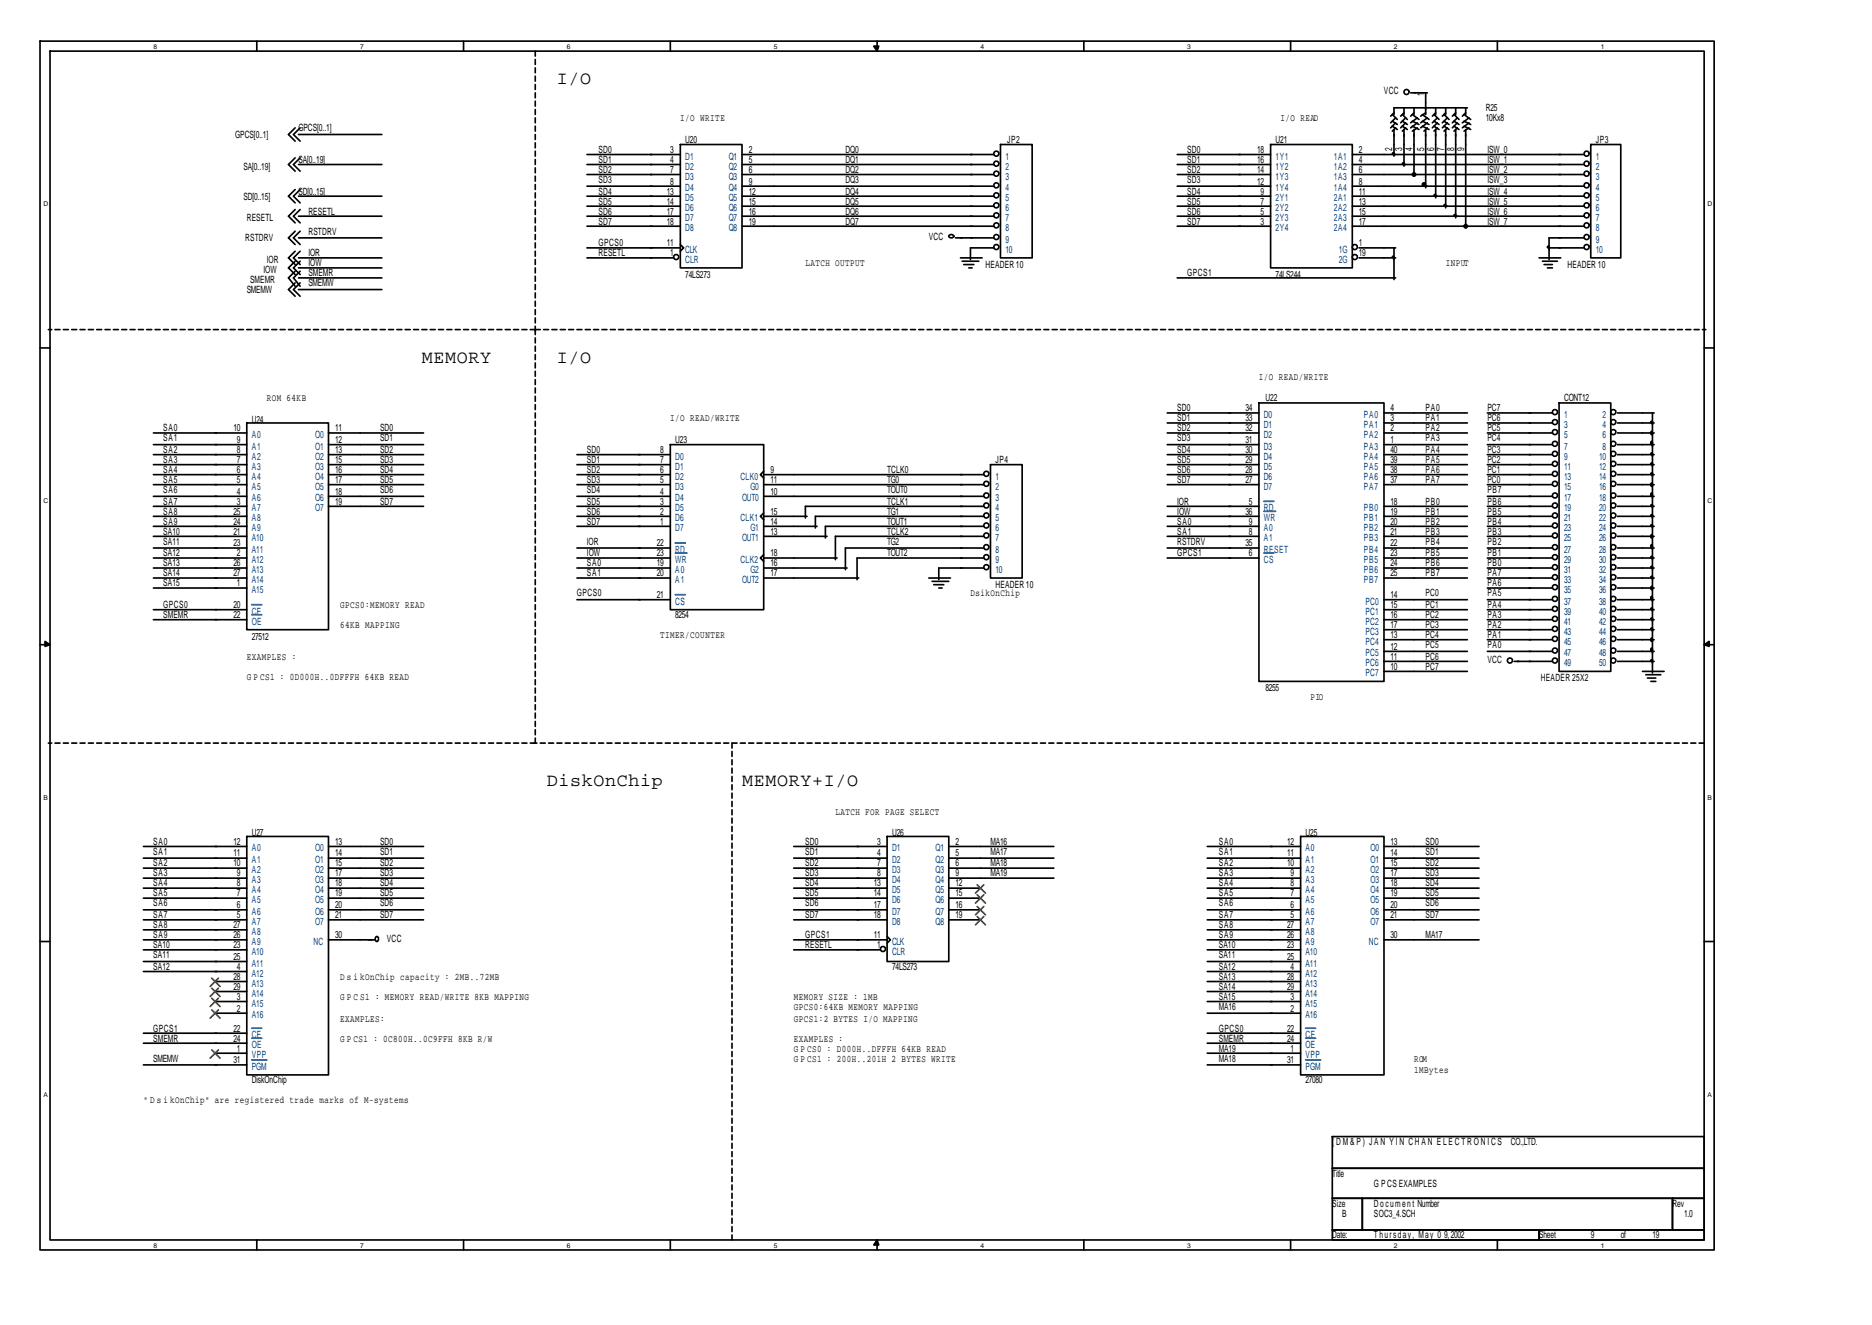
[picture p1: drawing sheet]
<svg xmlns="http://www.w3.org/2000/svg" width="297mm" height="210mm" viewBox="0 0 297 210" stroke-linecap="round" stroke-linejoin="round" font-family="sans-serif">
<defs><g id="words">
<g font-size="2.9">
<text x="88.4" y="13.4">I/O</text>
<text x="66.9" y="57.6">MEMORY</text>
<text x="88.4" y="57.6">I/O</text>
<text x="86.8" y="124.8">DiskOnChip</text>
<text x="117.7" y="124.8">MEMORY+I/O</text>
</g>
<g font-size="1.6">
<text x="219.6" y="15">VCC</text>
<text x="226" y="15.3" transform="rotate(-90 226 15.3)">1</text>
<text x="235.7" y="17.6">R25</text>
<text x="37.3" y="21.9">GPCS[0..1]</text>
<text x="47.3" y="20.8">GPCS[0..1]</text>
<text x="107.9" y="19.2">I/O WRITE</text>
<text x="108.7" y="22.7">U20</text>
<text x="159.8" y="22.7">JP2</text>
<text x="202.4" y="22.7">U21</text>
<text x="203.2" y="19.2">I/O READ</text>
<text x="220.9" y="24" transform="rotate(-90 220.9 24)">2</text>
<text x="222.5" y="24" transform="rotate(-90 222.5 24)">3</text>
<text x="224.1" y="24" transform="rotate(-90 224.1 24)">4</text>
<text x="226" y="24" transform="rotate(-90 226 24)">5</text>
<text x="227.5" y="24" transform="rotate(-90 227.5 24)">6</text>
<text x="229.1" y="24" transform="rotate(-90 229.1 24)">7</text>
<text x="230.7" y="24" transform="rotate(-90 230.7 24)">8</text>
<text x="232.3" y="24" transform="rotate(-90 232.3 24)">9</text>
<text x="235.7" y="19.2">10Kx8</text>
<text x="253.2" y="22.7">JP3</text>
<text x="38.6" y="26.9">SA[0..19]</text>
<text x="47.3" y="25.8">SA[0..19]</text>
<text x="95" y="24.3">SD0</text>
<text x="95" y="25.8">SD1</text>
<text x="95" y="27.4">SD2</text>
<text x="95" y="29">SD3</text>
<text x="106.4" y="24.3">3</text>
<text x="106.4" y="25.8">4</text>
<text x="106.4" y="27.4">7</text>
<text x="106.4" y="29.3">8</text>
<text x="118.8" y="24.3">2</text>
<text x="118.8" y="25.8">5</text>
<text x="118.8" y="27.4">6</text>
<text x="118.8" y="29.3">9</text>
<text x="134.1" y="24.3">DQ0</text>
<text x="134.1" y="25.8">DQ1</text>
<text x="134.1" y="27.4">DQ2</text>
<text x="134.1" y="29">DQ3</text>
<text x="188.4" y="24.3">SD0</text>
<text x="188.4" y="25.8">SD1</text>
<text x="188.4" y="27.4">SD2</text>
<text x="188.4" y="29">SD3</text>
<text x="199.5" y="24.3">18</text>
<text x="199.5" y="25.8">16</text>
<text x="199.5" y="27.4">14</text>
<text x="199.5" y="29.3">12</text>
<text x="215.6" y="24.3">2</text>
<text x="215.6" y="25.8">4</text>
<text x="215.6" y="27.4">6</text>
<text x="215.6" y="29.3">8</text>
<text x="236" y="24.3">ISW_0</text>
<text x="236" y="25.8">ISW_1</text>
<text x="236" y="27.4">ISW_2</text>
<text x="236" y="29">ISW_3</text>
<text x="38.6" y="31.7">SD[0..15]</text>
<text x="39.2" y="35.1">RESETL</text>
<text x="47.3" y="30.9">SD[0..15]</text>
<text x="48.9" y="34">RESETL</text>
<text x="95" y="30.9">SD4</text>
<text x="95" y="32.5">SD5</text>
<text x="95" y="34">SD6</text>
<text x="95" y="35.6">SD7</text>
<text x="105.8" y="30.9">13</text>
<text x="105.8" y="32.5">14</text>
<text x="105.8" y="34">17</text>
<text x="105.8" y="35.6">18</text>
<text x="118.8" y="30.9">12</text>
<text x="118.8" y="32.5">15</text>
<text x="118.8" y="34">16</text>
<text x="118.8" y="35.6">19</text>
<text x="134.1" y="30.9">DQ4</text>
<text x="134.1" y="32.5">DQ5</text>
<text x="134.1" y="34">DQ6</text>
<text x="134.1" y="35.6">DQ7</text>
<text x="188.4" y="30.9">SD4</text>
<text x="188.4" y="32.5">SD5</text>
<text x="188.4" y="34">SD6</text>
<text x="188.4" y="35.6">SD7</text>
<text x="200" y="30.9">9</text>
<text x="200" y="32.5">7</text>
<text x="200" y="34">5</text>
<text x="200" y="35.6">3</text>
<text x="215.6" y="30.9">11</text>
<text x="215.6" y="32.5">13</text>
<text x="215.6" y="34">15</text>
<text x="215.6" y="35.6">17</text>
<text x="236" y="30.9">ISW_4</text>
<text x="236" y="32.5">ISW_5</text>
<text x="236" y="34">ISW_6</text>
<text x="236" y="35.6">ISW_7</text>
<text x="38.9" y="38.3">RSTDRV</text>
<text x="42.3" y="41.7">IOR</text>
<text x="48.9" y="37.2">RSTDRV</text>
<text x="48.9" y="40.7">IOR</text>
<text x="95" y="39.1">GPCS0</text>
<text x="95" y="40.7">RESETL</text>
<text x="105.8" y="39.1">11</text>
<text x="106.4" y="40.7">1</text>
<text x="147.4" y="38">VCC</text>
<text x="215.6" y="39.1">1</text>
<text x="215.6" y="40.7">19</text>
<text x="39.2" y="46.5">SMEMW</text>
<text x="39.7" y="44.9">SMEMR</text>
<text x="41.8" y="43.3">IOW</text>
<text x="48.9" y="42.2">IOW</text>
<text x="48.9" y="43.8">SMEMR</text>
<text x="48.9" y="45.4">SMEMW</text>
<text x="108.7" y="44.1">74LS273</text>
<text x="127.8" y="42.2">LATCH OUTPUT</text>
<text x="156.4" y="42.5">HEADER 10</text>
<text x="188.4" y="43.8">GPCS1</text>
<text x="202.4" y="44.1">74LS244</text>
<text x="229.4" y="42.2">INPUT</text>
<text x="248.7" y="42.5">HEADER 10</text>
<text x="42.3" y="63.7">ROM 64KB</text>
<text x="186.8" y="65.3">SD0</text>
<text x="197.6" y="65.3">34</text>
<text x="199.8" y="60.2">I/O READ/WRITE</text>
<text x="200.8" y="63.7">U22</text>
<text x="220.7" y="65.3">4</text>
<text x="226.2" y="65.3">PA0</text>
<text x="236" y="65.3">PC7</text>
<text x="248.2" y="63.7">CONT12</text>
<text x="25.9" y="68.4">SA0</text>
<text x="25.9" y="70">SA1</text>
<text x="25.9" y="71.9">SA2</text>
<text x="37" y="68.4">10</text>
<text x="37.6" y="70.3">9</text>
<text x="37.6" y="71.9">8</text>
<text x="40" y="67.1">U24</text>
<text x="53.2" y="68.4">11</text>
<text x="53.2" y="70.3">12</text>
<text x="53.2" y="71.9">13</text>
<text x="60.3" y="68.4">SD0</text>
<text x="60.3" y="70">SD1</text>
<text x="60.3" y="71.9">SD2</text>
<text x="93.1" y="71.9">SD0</text>
<text x="104.8" y="71.9">8</text>
<text x="106.4" y="66.9">I/O READ/WRITE</text>
<text x="107.2" y="70.3">U23</text>
<text x="186.8" y="66.9">SD1</text>
<text x="186.8" y="68.4">SD2</text>
<text x="186.8" y="70">SD3</text>
<text x="186.8" y="71.9">SD4</text>
<text x="197.6" y="66.9">33</text>
<text x="197.6" y="68.4">32</text>
<text x="197.6" y="70.3">31</text>
<text x="197.6" y="71.9">30</text>
<text x="220.7" y="66.9">3</text>
<text x="220.7" y="68.4">2</text>
<text x="220.7" y="70.3">1</text>
<text x="220.7" y="71.9">40</text>
<text x="226.2" y="66.9">PA1</text>
<text x="226.2" y="68.4">PA2</text>
<text x="226.2" y="70">PA3</text>
<text x="226.2" y="71.9">PA4</text>
<text x="236" y="71.9">PC3</text>
<text x="236" y="66.9">PC6</text>
<text x="236" y="68.4">PC5</text>
<text x="236" y="70">PC4</text>
<text x="25.9" y="76.6">SA5</text>
<text x="25.9" y="73.5">SA3</text>
<text x="25.9" y="75.1">SA4</text>
<text x="37.6" y="73.5">7</text>
<text x="37.6" y="75.1">6</text>
<text x="37.6" y="76.6">5</text>
<text x="53.2" y="73.5">15</text>
<text x="53.2" y="75.1">16</text>
<text x="53.2" y="76.6">17</text>
<text x="60.3" y="76.6">SD5</text>
<text x="60.3" y="75.1">SD4</text>
<text x="60.3" y="73.5">SD3</text>
<text x="93.1" y="76.6">SD3</text>
<text x="93.1" y="75.1">SD2</text>
<text x="93.1" y="73.5">SD1</text>
<text x="104.8" y="73.5">7</text>
<text x="104.8" y="75.1">6</text>
<text x="104.8" y="76.6">5</text>
<text x="122.2" y="75.1">9</text>
<text x="122.2" y="76.6">11</text>
<text x="140.8" y="76.6">TG0</text>
<text x="140.8" y="75.1">TCLK0</text>
<text x="158" y="73.5">JP4</text>
<text x="186.8" y="76.6">SD7</text>
<text x="186.8" y="75.1">SD6</text>
<text x="186.8" y="73.5">SD5</text>
<text x="197.6" y="73.5">29</text>
<text x="197.6" y="75.1">28</text>
<text x="197.6" y="76.6">27</text>
<text x="220.7" y="73.5">39</text>
<text x="220.7" y="75.1">38</text>
<text x="220.7" y="76.6">37</text>
<text x="226.2" y="76.6">PA7</text>
<text x="226.2" y="73.5">PA5</text>
<text x="226.2" y="75.1">PA6</text>
<text x="236" y="76.6">PC0</text>
<text x="236" y="75.1">PC1</text>
<text x="236" y="73.5">PC2</text>
<text x="25.9" y="83.3">SA9</text>
<text x="25.9" y="78.2">SA6</text>
<text x="25.9" y="80.1">SA7</text>
<text x="25.9" y="81.7">SA8</text>
<text x="37" y="81.7">25</text>
<text x="37" y="83.3">24</text>
<text x="37.6" y="78.5">4</text>
<text x="37.6" y="80.1">3</text>
<text x="53.2" y="78.5">18</text>
<text x="53.2" y="80.1">19</text>
<text x="60.3" y="78.2">SD6</text>
<text x="60.3" y="80.1">SD7</text>
<text x="93.1" y="83.3">SD7</text>
<text x="93.1" y="81.7">SD6</text>
<text x="93.1" y="78.2">SD4</text>
<text x="93.1" y="80.1">SD5</text>
<text x="104.8" y="78.5">4</text>
<text x="104.8" y="80.1">3</text>
<text x="104.8" y="81.7">2</text>
<text x="104.8" y="83.3">1</text>
<text x="122.2" y="78.5">10</text>
<text x="122.2" y="81.7">15</text>
<text x="122.2" y="83.3">14</text>
<text x="140.8" y="83.3">TOUT1</text>
<text x="140.8" y="81.7">TG1</text>
<text x="140.8" y="78.2">TOUT0</text>
<text x="140.8" y="80.1">TCLK1</text>
<text x="186.8" y="83.3">SA0</text>
<text x="186.8" y="81.7">IOW</text>
<text x="186.8" y="80.1">IOR</text>
<text x="197.6" y="81.7">36</text>
<text x="198.2" y="80.1">5</text>
<text x="198.2" y="83.3">9</text>
<text x="220.7" y="80.1">18</text>
<text x="220.7" y="81.7">19</text>
<text x="220.7" y="83.3">20</text>
<text x="226.2" y="83.3">PB2</text>
<text x="226.2" y="80.1">PB0</text>
<text x="226.2" y="81.7">PB1</text>
<text x="236" y="83.3">PB4</text>
<text x="236" y="81.7">PB5</text>
<text x="236" y="78.2">PB7</text>
<text x="236" y="80.1">PB6</text>
<text x="25.9" y="89.9">SA13</text>
<text x="25.9" y="88.3">SA12</text>
<text x="25.9" y="84.8">SA10</text>
<text x="25.9" y="86.4">SA11</text>
<text x="37" y="84.8">21</text>
<text x="37" y="86.7">23</text>
<text x="37" y="89.9">26</text>
<text x="37.6" y="88.3">2</text>
<text x="93.1" y="89.9">SA0</text>
<text x="93.1" y="88.3">IOW</text>
<text x="93.1" y="86.4">IOR</text>
<text x="104.2" y="86.7">22</text>
<text x="104.2" y="88.3">23</text>
<text x="104.2" y="89.9">19</text>
<text x="122.2" y="84.8">13</text>
<text x="122.2" y="88.3">18</text>
<text x="122.2" y="89.9">16</text>
<text x="140.8" y="88.3">TOUT2</text>
<text x="140.8" y="86.4">TG2</text>
<text x="140.8" y="84.8">TCLK2</text>
<text x="186.8" y="88.3">GPCS1</text>
<text x="186.8" y="86.4">RSTDRV</text>
<text x="186.8" y="84.8">SA1</text>
<text x="197.6" y="86.7">35</text>
<text x="198.2" y="84.8">8</text>
<text x="198.2" y="88.3">6</text>
<text x="220.7" y="84.8">21</text>
<text x="220.7" y="86.7">22</text>
<text x="220.7" y="88.3">23</text>
<text x="220.7" y="89.9">24</text>
<text x="226.2" y="89.9">PB6</text>
<text x="226.2" y="88.3">PB5</text>
<text x="226.2" y="84.8">PB3</text>
<text x="226.2" y="86.4">PB4</text>
<text x="236" y="88.3">PB1</text>
<text x="236" y="89.9">PB0</text>
<text x="236" y="86.4">PB2</text>
<text x="236" y="84.8">PB3</text>
<text x="25.9" y="93">SA15</text>
<text x="25.9" y="91.5">SA14</text>
<text x="37" y="91.5">27</text>
<text x="37.6" y="93">1</text>
<text x="91.5" y="94.6">GPCS0</text>
<text x="93.1" y="91.5">SA1</text>
<text x="104.2" y="91.5">20</text>
<text x="104.2" y="94.9">21</text>
<text x="122.2" y="91.5">17</text>
<text x="154" y="94.6">DsikOnChip</text>
<text x="158" y="93.3">HEADER 10</text>
<text x="220.7" y="91.5">25</text>
<text x="220.7" y="94.9">14</text>
<text x="226.2" y="94.6">PC0</text>
<text x="226.2" y="91.5">PB7</text>
<text x="236" y="94.6">PA5</text>
<text x="236" y="91.5">PA7</text>
<text x="236" y="93">PA6</text>
<text x="25.9" y="98.1">SMEMR</text>
<text x="25.9" y="96.5">GPCS0</text>
<text x="37" y="96.5">20</text>
<text x="37" y="98.1">22</text>
<text x="40" y="101.5">27512</text>
<text x="54" y="96.5">GPCS0:MEMORY READ</text>
<text x="54" y="99.7">64KB MAPPING</text>
<text x="104.8" y="101.2">TIMER/COUNTER</text>
<text x="107.2" y="98.1">8254</text>
<text x="220.7" y="96.5">15</text>
<text x="220.7" y="98.1">16</text>
<text x="220.7" y="99.7">17</text>
<text x="220.7" y="101.2">13</text>
<text x="226.2" y="96.5">PC1</text>
<text x="226.2" y="98.1">PC2</text>
<text x="226.2" y="99.7">PC3</text>
<text x="226.2" y="101.2">PC4</text>
<text x="236" y="98.1">PA3</text>
<text x="236" y="99.7">PA2</text>
<text x="236" y="101.2">PA1</text>
<text x="236" y="96.5">PA4</text>
<text x="39.2" y="104.7">EXAMPLES :</text>
<text x="39.2" y="107.9">G P CS1 : 0D000H..0DFFFH 64KB READ</text>
<text x="220.7" y="103.1">12</text>
<text x="220.7" y="104.7">11</text>
<text x="220.7" y="106.3">10</text>
<text x="226.2" y="102.8">PC5</text>
<text x="226.2" y="104.7">PC6</text>
<text x="226.2" y="106.3">PC7</text>
<text x="236" y="102.8">PA0</text>
<text x="236" y="105.2">VCC</text>
<text x="200.8" y="109.7">8255</text>
<text x="208" y="111">PIO</text>
<text x="244.5" y="108.1">HEADER 25X2</text>
<text x="132.6" y="129.3">LATCH FOR PAGE SELECT</text>
<text x="24.3" y="135.6">SA1</text>
<text x="24.3" y="137.5">SA2</text>
<text x="24.3" y="134.1">SA0</text>
<text x="37" y="134.1">12</text>
<text x="37" y="135.9">11</text>
<text x="37" y="137.5">10</text>
<text x="40" y="132.7">U27</text>
<text x="53.2" y="134.1">13</text>
<text x="53.2" y="135.9">14</text>
<text x="53.2" y="137.5">15</text>
<text x="60.3" y="137.5">SD2</text>
<text x="60.3" y="134.1">SD0</text>
<text x="60.3" y="135.6">SD1</text>
<text x="127.8" y="137.5">SD2</text>
<text x="127.8" y="135.6">SD1</text>
<text x="127.8" y="134.1">SD0</text>
<text x="139.2" y="134.1">3</text>
<text x="139.2" y="135.9">4</text>
<text x="139.2" y="137.5">7</text>
<text x="141.6" y="132.7">U26</text>
<text x="151.6" y="134.1">2</text>
<text x="151.6" y="135.9">5</text>
<text x="151.6" y="137.5">6</text>
<text x="157.2" y="137.5">MA18</text>
<text x="157.2" y="135.6">MA17</text>
<text x="157.2" y="134.1">MA16</text>
<text x="193.4" y="135.6">SA1</text>
<text x="193.4" y="137.5">SA2</text>
<text x="193.4" y="134.1">SA0</text>
<text x="204.3" y="134.1">12</text>
<text x="204.3" y="135.9">11</text>
<text x="204.3" y="137.5">10</text>
<text x="207.2" y="132.7">U25</text>
<text x="220.7" y="134.1">13</text>
<text x="220.7" y="135.9">14</text>
<text x="220.7" y="137.5">15</text>
<text x="226.2" y="135.6">SD1</text>
<text x="226.2" y="137.5">SD2</text>
<text x="226.2" y="134.1">SD0</text>
<text x="24.3" y="140.7">SA4</text>
<text x="24.3" y="139.1">SA3</text>
<text x="24.3" y="142.3">SA5</text>
<text x="24.3" y="143.8">SA6</text>
<text x="37.6" y="139.1">9</text>
<text x="37.6" y="140.7">8</text>
<text x="37.6" y="142.3">7</text>
<text x="53.2" y="139.1">17</text>
<text x="53.2" y="140.7">18</text>
<text x="53.2" y="142.3">19</text>
<text x="60.3" y="139.1">SD3</text>
<text x="60.3" y="140.7">SD4</text>
<text x="60.3" y="142.3">SD5</text>
<text x="60.3" y="143.8">SD6</text>
<text x="127.8" y="140.7">SD4</text>
<text x="127.8" y="139.1">SD3</text>
<text x="127.8" y="142.3">SD5</text>
<text x="127.8" y="143.8">SD6</text>
<text x="138.6" y="140.7">13</text>
<text x="138.6" y="142.3">14</text>
<text x="139.2" y="139.1">8</text>
<text x="151.6" y="139.1">9</text>
<text x="151.6" y="140.7">12</text>
<text x="151.6" y="142.3">15</text>
<text x="157.2" y="139.1">MA19</text>
<text x="193.4" y="139.1">SA3</text>
<text x="193.4" y="140.7">SA4</text>
<text x="193.4" y="142.3">SA5</text>
<text x="193.4" y="143.8">SA6</text>
<text x="204.8" y="139.1">9</text>
<text x="204.8" y="140.7">8</text>
<text x="204.8" y="142.3">7</text>
<text x="220.7" y="139.1">17</text>
<text x="220.7" y="140.7">18</text>
<text x="220.7" y="142.3">19</text>
<text x="226.2" y="139.1">SD3</text>
<text x="226.2" y="140.7">SD4</text>
<text x="226.2" y="142.3">SD5</text>
<text x="226.2" y="143.8">SD6</text>
<text x="24.3" y="145.7">SA7</text>
<text x="24.3" y="147.3">SA8</text>
<text x="24.3" y="148.9">SA9</text>
<text x="37" y="147.3">27</text>
<text x="37" y="148.9">26</text>
<text x="37.6" y="144.1">6</text>
<text x="37.6" y="145.7">5</text>
<text x="53.2" y="144.1">20</text>
<text x="53.2" y="145.7">21</text>
<text x="53.2" y="148.9">30</text>
<text x="60.3" y="145.7">SD7</text>
<text x="61.4" y="149.4">VCC</text>
<text x="127.8" y="145.7">SD7</text>
<text x="127.8" y="148.9">GPCS1</text>
<text x="138.6" y="144.1">17</text>
<text x="138.6" y="145.7">18</text>
<text x="138.6" y="148.9">11</text>
<text x="151.6" y="144.1">16</text>
<text x="151.6" y="145.7">19</text>
<text x="193.4" y="145.7">SA7</text>
<text x="193.4" y="147.3">SA8</text>
<text x="193.4" y="148.9">SA9</text>
<text x="204.3" y="147.3">27</text>
<text x="204.3" y="148.9">26</text>
<text x="204.8" y="144.1">6</text>
<text x="204.8" y="145.7">5</text>
<text x="220.7" y="144.1">20</text>
<text x="220.7" y="145.7">21</text>
<text x="220.7" y="148.9">30</text>
<text x="226.2" y="145.7">SD7</text>
<text x="226.2" y="148.9">MA17</text>
<text x="24.3" y="150.5">SA10</text>
<text x="24.3" y="152">SA11</text>
<text x="24.3" y="153.9">SA12</text>
<text x="37" y="150.5">23</text>
<text x="37" y="152.3">25</text>
<text x="37" y="155.5">28</text>
<text x="37.6" y="153.9">4</text>
<text x="54" y="155.5">D s i kOnChip capacity : 2MB..72MB</text>
<text x="127.8" y="150.5">RESETL</text>
<text x="139.2" y="150.5">1</text>
<text x="141.6" y="153.9">74LS273</text>
<text x="193.4" y="152">SA11</text>
<text x="193.4" y="153.9">SA12</text>
<text x="193.4" y="155.5">SA13</text>
<text x="193.4" y="150.5">SA10</text>
<text x="204.3" y="150.5">23</text>
<text x="204.3" y="152.3">25</text>
<text x="204.3" y="155.5">28</text>
<text x="204.8" y="153.9">4</text>
<text x="37" y="157.1">29</text>
<text x="37.6" y="158.7">3</text>
<text x="37.6" y="160.5">2</text>
<text x="54" y="158.7">G P C S1 : MEMORY READ/WRITE 8KB MAPPING</text>
<text x="125.9" y="158.7">MEMORY SIZE : 1MB</text>
<text x="125.9" y="160.2">GPCS0:64KB MEMORY MAPPING</text>
<text x="193.4" y="157.1">SA14</text>
<text x="193.4" y="158.7">SA15</text>
<text x="193.4" y="160.2">MA16</text>
<text x="204.3" y="157.1">29</text>
<text x="204.8" y="158.7">3</text>
<text x="204.8" y="160.5">2</text>
<text x="24.3" y="163.7">GPCS1</text>
<text x="24.3" y="165.3">SMEMR</text>
<text x="37" y="163.7">22</text>
<text x="37" y="165.3">24</text>
<text x="37.6" y="166.9">1</text>
<text x="54" y="162.1">EXAMPLES:</text>
<text x="54" y="165.3">G P CS1 : 0C800H..0C9FFH 8KB R/W</text>
<text x="125.9" y="162.1">GPCS1:2 BYTES I/O MAPPING</text>
<text x="125.9" y="165.3">EXAMPLES :</text>
<text x="125.9" y="166.9">G P CS0 : D000H..DFFFH 64KB READ</text>
<text x="193.4" y="163.7">GPCS0</text>
<text x="193.4" y="165.3">SMEMR</text>
<text x="193.4" y="166.9">MA19</text>
<text x="204.3" y="163.7">22</text>
<text x="204.3" y="165.3">24</text>
<text x="204.8" y="166.9">1</text>
<text x="24.3" y="168.5">SMEMW</text>
<text x="37" y="168.7">31</text>
<text x="40" y="171.9">DiskOnChip</text>
<text x="125.9" y="168.5">G P CS1 : 200H..201H 2 BYTES WRITE</text>
<text x="193.4" y="168.5">MA18</text>
<text x="204.3" y="168.7">31</text>
<text x="207.2" y="171.9">27080</text>
<text x="224.4" y="170.3">1MBytes</text>
<text x="224.4" y="168.5">ROM</text>
<text x="22.8" y="175.1">&quot; D s i kOnChip&quot; are registered trade marks of M-systems</text>
<text x="211.4" y="181.7">( D M &amp; P ) J A N Y I N C H A N E L E C T R O N I C S</text>
<text x="239.7" y="181.7">CO.,LTD.</text>
<text x="211.4" y="186.7">Title</text>
<text x="211.4" y="191.5">Size</text>
<text x="218" y="191.5">Document Number</text>
<text x="218" y="188.3">G P CS EXAMPLES</text>
<text x="265.4" y="191.5">Rev</text>
<text x="211.4" y="196.5">Date:</text>
<text x="213" y="193.1">B</text>
<text x="218" y="196.5">Thursday, May 0</text>
<text x="218" y="193.1">SOC3_4.SCH</text>
<text x="229.1" y="196.5">9, 2002</text>
<text x="244.2" y="196.5">Sheet</text>
<text x="252.4" y="196.5">9</text>
<text x="257.2" y="196.5">of</text>
<text x="262.2" y="196.5">19</text>
<text x="267.2" y="193.1">1.0</text>
</g>
<g font-size="1.6" fill="#004080">
<text x="108.7" y="25.3">D1</text>
<text x="108.7" y="26.9">D2</text>
<text x="108.7" y="28.5">D3</text>
<text x="115.6" y="25.3">Q1</text>
<text x="115.6" y="26.9">Q2</text>
<text x="115.6" y="28.5">Q3</text>
<text x="159.5" y="25.3">1</text>
<text x="159.5" y="26.9">2</text>
<text x="159.5" y="28.5">3</text>
<text x="202.4" y="25.3">1Y1</text>
<text x="202.4" y="26.9">1Y2</text>
<text x="202.4" y="28.5">1Y3</text>
<text x="211.7" y="25.3">1A1</text>
<text x="211.7" y="26.9">1A2</text>
<text x="211.7" y="28.5">1A3</text>
<text x="253.2" y="25.3">1</text>
<text x="253.2" y="26.9">2</text>
<text x="253.2" y="28.5">3</text>
<text x="108.7" y="30.3">D4</text>
<text x="108.7" y="31.9">D5</text>
<text x="108.7" y="33.5">D6</text>
<text x="108.7" y="35.1">D7</text>
<text x="115.6" y="30.3">Q4</text>
<text x="115.6" y="31.9">Q5</text>
<text x="115.6" y="33.5">Q6</text>
<text x="115.6" y="35.1">Q7</text>
<text x="159.5" y="30.3">4</text>
<text x="159.5" y="31.9">5</text>
<text x="159.5" y="33.5">6</text>
<text x="159.5" y="35.1">7</text>
<text x="202.4" y="30.3">1Y4</text>
<text x="202.4" y="31.9">2Y1</text>
<text x="202.4" y="33.5">2Y2</text>
<text x="202.4" y="35.1">2Y3</text>
<text x="211.7" y="30.3">1A4</text>
<text x="211.7" y="31.9">2A1</text>
<text x="211.7" y="33.5">2A2</text>
<text x="211.7" y="35.1">2A3</text>
<text x="253.2" y="30.3">4</text>
<text x="253.2" y="31.9">5</text>
<text x="253.2" y="33.5">6</text>
<text x="253.2" y="35.1">7</text>
<text x="108.7" y="36.7">D8</text>
<text x="108.7" y="40.1">CLK</text>
<text x="108.7" y="41.7">CLR</text>
<text x="115.6" y="36.7">Q8</text>
<text x="159.5" y="36.7">8</text>
<text x="159.5" y="38.5">9</text>
<text x="159.5" y="40.1">10</text>
<text x="202.4" y="36.7">2Y4</text>
<text x="211.7" y="36.7">2A4</text>
<text x="212.5" y="40.1">1G</text>
<text x="212.5" y="41.7">2G</text>
<text x="253.2" y="36.7">8</text>
<text x="253.2" y="38.5">9</text>
<text x="253.2" y="40.1">10</text>
<text x="40" y="69.5">A0</text>
<text x="40" y="71.3">A1</text>
<text x="50" y="69.5">O0</text>
<text x="50" y="71.3">O1</text>
<text x="200.6" y="66.3">D0</text>
<text x="200.6" y="67.9">D1</text>
<text x="200.6" y="69.5">D2</text>
<text x="200.6" y="71.3">D3</text>
<text x="216.4" y="66.3">PA0</text>
<text x="216.4" y="67.9">PA1</text>
<text x="216.4" y="69.5">PA2</text>
<text x="216.4" y="71.3">PA3</text>
<text x="248.2" y="66.3">1</text>
<text x="248.2" y="67.9">3</text>
<text x="248.2" y="69.5">5</text>
<text x="248.2" y="71.3">7</text>
<text x="254.3" y="66.3">2</text>
<text x="254.3" y="67.9">4</text>
<text x="254.3" y="69.5">6</text>
<text x="254.3" y="71.3">8</text>
<text x="40" y="72.9">A2</text>
<text x="40" y="74.5">A3</text>
<text x="40" y="76.1">A4</text>
<text x="40" y="77.7">A5</text>
<text x="50" y="72.9">O2</text>
<text x="50" y="74.5">O3</text>
<text x="50" y="76.1">O4</text>
<text x="50" y="77.7">O5</text>
<text x="107.2" y="72.9">D0</text>
<text x="107.2" y="74.5">D1</text>
<text x="107.2" y="76.1">D2</text>
<text x="107.2" y="77.7">D3</text>
<text x="117.5" y="76.1">CLK0</text>
<text x="119.1" y="77.7">G0</text>
<text x="158" y="76.1">1</text>
<text x="158" y="77.7">2</text>
<text x="200.6" y="72.9">D4</text>
<text x="200.6" y="74.5">D5</text>
<text x="200.6" y="76.1">D6</text>
<text x="200.6" y="77.7">D7</text>
<text x="216.4" y="72.9">PA4</text>
<text x="216.4" y="74.5">PA5</text>
<text x="216.4" y="76.1">PA6</text>
<text x="216.4" y="77.7">PA7</text>
<text x="248.2" y="72.9">9</text>
<text x="248.2" y="74.5">11</text>
<text x="248.2" y="76.1">13</text>
<text x="248.2" y="77.7">15</text>
<text x="253.7" y="72.9">10</text>
<text x="253.7" y="74.5">12</text>
<text x="253.7" y="76.1">14</text>
<text x="253.7" y="77.7">16</text>
<text x="40" y="79.6">A6</text>
<text x="40" y="81.1">A7</text>
<text x="40" y="82.7">A8</text>
<text x="50" y="79.6">O6</text>
<text x="50" y="81.1">O7</text>
<text x="107.2" y="79.6">D4</text>
<text x="107.2" y="81.1">D5</text>
<text x="107.2" y="82.7">D6</text>
<text x="117.5" y="82.7">CLK1</text>
<text x="117.7" y="79.6">OUT0</text>
<text x="158" y="79.6">3</text>
<text x="158" y="81.1">4</text>
<text x="158" y="82.7">5</text>
<text x="200.6" y="81.1">RD</text>
<text x="200.6" y="82.7">WR</text>
<text x="216.4" y="81.1">PB0</text>
<text x="216.4" y="82.7">PB1</text>
<text x="248.2" y="79.6">17</text>
<text x="248.2" y="81.1">19</text>
<text x="248.2" y="82.7">21</text>
<text x="253.7" y="79.6">18</text>
<text x="253.7" y="81.1">20</text>
<text x="253.7" y="82.7">22</text>
<text x="40" y="84.3">A9</text>
<text x="40" y="85.9">A10</text>
<text x="40" y="87.8">A11</text>
<text x="40" y="89.3">A12</text>
<text x="107.2" y="84.3">D7</text>
<text x="107.2" y="87.8">RD</text>
<text x="107.2" y="89.3">WR</text>
<text x="117.5" y="89.3">CLK2</text>
<text x="117.7" y="85.9">OUT1</text>
<text x="119.1" y="84.3">G1</text>
<text x="158" y="84.3">6</text>
<text x="158" y="85.9">7</text>
<text x="158" y="87.8">8</text>
<text x="158" y="89.3">9</text>
<text x="200.6" y="84.3">A0</text>
<text x="200.6" y="85.9">A1</text>
<text x="200.6" y="87.8">RESET</text>
<text x="200.6" y="89.3">CS</text>
<text x="216.4" y="84.3">PB2</text>
<text x="216.4" y="85.9">PB3</text>
<text x="216.4" y="87.8">PB4</text>
<text x="216.4" y="89.3">PB5</text>
<text x="248.2" y="84.3">23</text>
<text x="248.2" y="85.9">25</text>
<text x="248.2" y="87.8">27</text>
<text x="248.2" y="89.3">29</text>
<text x="253.7" y="84.3">24</text>
<text x="253.7" y="85.9">26</text>
<text x="253.7" y="87.8">28</text>
<text x="253.7" y="89.3">30</text>
<text x="40" y="90.9">A13</text>
<text x="40" y="92.5">A14</text>
<text x="40" y="94.1">A15</text>
<text x="107.2" y="90.9">A0</text>
<text x="107.2" y="92.5">A1</text>
<text x="107.2" y="96">CS</text>
<text x="117.7" y="92.5">OUT2</text>
<text x="119.1" y="90.9">G2</text>
<text x="158" y="90.9">10</text>
<text x="216.4" y="90.9">PB6</text>
<text x="216.4" y="92.5">PB7</text>
<text x="216.7" y="96">PC0</text>
<text x="248.2" y="90.9">31</text>
<text x="248.2" y="92.5">33</text>
<text x="248.2" y="94.1">35</text>
<text x="248.2" y="96">37</text>
<text x="253.7" y="90.9">32</text>
<text x="253.7" y="92.5">34</text>
<text x="253.7" y="94.1">36</text>
<text x="253.7" y="96">38</text>
<text x="40" y="97.5">CE</text>
<text x="40" y="99.1">OE</text>
<text x="216.7" y="97.5">PC1</text>
<text x="216.7" y="99.1">PC2</text>
<text x="216.7" y="100.7">PC3</text>
<text x="248.2" y="97.5">39</text>
<text x="248.2" y="99.1">41</text>
<text x="248.2" y="100.7">43</text>
<text x="253.7" y="97.5">40</text>
<text x="253.7" y="99.1">42</text>
<text x="253.7" y="100.7">44</text>
<text x="216.7" y="102.3">PC4</text>
<text x="216.7" y="104.2">PC5</text>
<text x="216.7" y="105.7">PC6</text>
<text x="216.7" y="107.3">PC7</text>
<text x="248.2" y="102.3">45</text>
<text x="248.2" y="104.2">47</text>
<text x="248.2" y="105.7">49</text>
<text x="253.7" y="102.3">46</text>
<text x="253.7" y="104.2">48</text>
<text x="253.7" y="105.7">50</text>
<text x="40" y="135.1">A0</text>
<text x="40" y="137">A1</text>
<text x="50" y="135.1">O0</text>
<text x="50" y="137">O1</text>
<text x="141.6" y="135.1">D1</text>
<text x="141.6" y="137">D2</text>
<text x="148.4" y="135.1">Q1</text>
<text x="148.4" y="137">Q2</text>
<text x="207.2" y="135.1">A0</text>
<text x="207.2" y="137">A1</text>
<text x="217.5" y="135.1">O0</text>
<text x="217.5" y="137">O1</text>
<text x="40" y="138.6">A2</text>
<text x="40" y="140.1">A3</text>
<text x="40" y="141.7">A4</text>
<text x="40" y="143.3">A5</text>
<text x="50" y="138.6">O2</text>
<text x="50" y="140.1">O3</text>
<text x="50" y="141.7">O4</text>
<text x="50" y="143.3">O5</text>
<text x="141.6" y="138.6">D3</text>
<text x="141.6" y="140.1">D4</text>
<text x="141.6" y="141.7">D5</text>
<text x="141.6" y="143.3">D6</text>
<text x="148.4" y="138.6">Q3</text>
<text x="148.4" y="140.1">Q4</text>
<text x="148.4" y="141.7">Q5</text>
<text x="148.4" y="143.3">Q6</text>
<text x="207.2" y="138.6">A2</text>
<text x="207.2" y="140.1">A3</text>
<text x="207.2" y="141.7">A4</text>
<text x="207.2" y="143.3">A5</text>
<text x="217.5" y="138.6">O2</text>
<text x="217.5" y="140.1">O3</text>
<text x="217.5" y="141.7">O4</text>
<text x="217.5" y="143.3">O5</text>
<text x="40" y="145.2">A6</text>
<text x="40" y="146.8">A7</text>
<text x="40" y="148.3">A8</text>
<text x="40" y="149.9">A9</text>
<text x="49.7" y="149.9">NC</text>
<text x="50" y="145.2">O6</text>
<text x="50" y="146.8">O7</text>
<text x="141.6" y="145.2">D7</text>
<text x="141.6" y="146.8">D8</text>
<text x="141.6" y="149.9">CLK</text>
<text x="148.4" y="145.2">Q7</text>
<text x="148.4" y="146.8">Q8</text>
<text x="207.2" y="145.2">A6</text>
<text x="207.2" y="146.8">A7</text>
<text x="207.2" y="148.3">A8</text>
<text x="207.2" y="149.9">A9</text>
<text x="217.2" y="149.9">NC</text>
<text x="217.5" y="145.2">O6</text>
<text x="217.5" y="146.8">O7</text>
<text x="40" y="151.5">A10</text>
<text x="40" y="153.4">A11</text>
<text x="40" y="155">A12</text>
<text x="141.6" y="151.5">CLR</text>
<text x="207.2" y="151.5">A10</text>
<text x="207.2" y="153.4">A11</text>
<text x="207.2" y="155">A12</text>
<text x="40" y="156.5">A13</text>
<text x="40" y="158.1">A14</text>
<text x="40" y="159.7">A15</text>
<text x="40" y="161.6">A16</text>
<text x="207.2" y="156.5">A13</text>
<text x="207.2" y="158.1">A14</text>
<text x="207.2" y="159.7">A15</text>
<text x="207.2" y="161.6">A16</text>
<text x="40" y="164.7">CE</text>
<text x="40" y="166.3">OE</text>
<text x="40" y="167.9">VPP</text>
<text x="207.2" y="164.7">CE</text>
<text x="207.2" y="166.3">OE</text>
<text x="207.2" y="167.9">VPP</text>
<text x="40" y="169.8">PGM</text>
<text x="207.2" y="169.8">PGM</text>
</g>
<g font-size="1.1">
<text x="24.3" y="7.8">8</text>
<text x="57.1" y="7.8">7</text>
<text x="90" y="7.8">6</text>
<text x="122.8" y="7.8">5</text>
<text x="155.6" y="7.8">4</text>
<text x="188.4" y="7.8">3</text>
<text x="221.2" y="7.8">2</text>
<text x="254" y="7.8">1</text>
<text x="6.9" y="32.7">D</text>
<text x="270.9" y="32.7">D</text>
<text x="6.9" y="79.8">C</text>
<text x="270.9" y="79.8">C</text>
<text x="6.9" y="126.9">B</text>
<text x="270.9" y="126.9">B</text>
<text x="6.9" y="174">A</text>
<text x="270.9" y="174">A</text>
<text x="24.3" y="198.1">8</text>
<text x="57.1" y="198.1">7</text>
<text x="90" y="198.1">6</text>
<text x="122.8" y="198.1">5</text>
<text x="155.6" y="198.1">4</text>
<text x="188.4" y="198.1">3</text>
<text x="221.2" y="198.1">2</text>
<text x="254" y="198.1">1</text>
</g>
</g></defs>
<g fill="none" stroke="#000" stroke-width=".26">
<path d="M6.3 6.5h265.7v191.8h-265.7zM7.9 8.1h262.5v188.7h-262.5zM40.7 6.5v1.6M73.6 6.5v1.6M106.4 6.5v1.6M139.2 6.5v1.6M172 6.5v1.6M204.8 6.5v1.6M220.9 18.2l.8 .8M220.9 19.2l.8 .6M221.2 17.9l-.5 .5M221.5 18.7l-.8 .8"/>
<path d="M221.5 19.5l-.8 .8M222.5 18.2l.8 .8M222.5 19.2l.8 .6M222.8 17.1v1.1M222.8 17.9l-.6 .5M223 18.7l-.8 .8M223 19.5l-.8 .8M223.6 14.5a.4 .4 0 0 0-.6-.3 .4 .4 0 0 0-.1 .6 .4 .4 0 0 0 .6 0l.1-.2M223.8 14.7h2.7M224.1 18.2l1.1 .8M224.1 19.2l1.1 .6M224.4 17.1v1.1"/>
<path d="M224.4 17.9l-.6 .5M224.9 18.7l-1.1 .8M224.9 19.5l-1.1 .8M225.7 18.2l1 .8M225.7 19.2l1 .6M226.2 14.7v3.5M226.2 17.9l-.8 .5M226.5 18.7l-1.1 .8M226.5 19.5l-1.1 .8M227.5 18.2l.8 .8M227.5 19.2l.8 .6M227.8 17.1v1.1"/>
<path d="M227.8 17.9l-.5 .5M228.1 18.7l-.8 .8M228.1 19.5l-.8 .8M229.1 18.2l.8 .8M229.1 19.2l.8 .6M229.4 17.1v1.1M229.4 17.9l-.5 .5M229.7 18.7l-.8 .8M229.7 19.5l-.8 .8M230.7 18.2l.8 .8M230.7 19.2l.8 .6M231 17.1v1.1"/>
<path d="M231 17.9l-.5 .5M231.2 18.7l-.7 .8M231.2 19.5l-.7 .8M232.3 18.2l1.1 .8M232.3 19.2l1.1 .6M232.6 17.1v1.1M232.6 17.9l-.6 .5M232.8 17.1h-11.6v1.1M233.1 18.7l-1.1 .8M233.1 19.5l-1.1 .8M237.6 6.5v1.6M46.8 20.3l-1 1 1 1.1"/>
<path d="M46.8 30.1l-1 1 1 1.1M46.8 33.2l-1 1.1 1 1.1M46.8 36.7l-1 1 1 1.1M46.8 25l-1 1.1 1 1.1M46.8 39.9l-1 1 1 1.1M47.4 37.7h13.2M47.4 26.1h13.2M47.4 31.1h13.2M47.4 34.3h13.2M47.4 21.3h13.2M47.6 20.3l-1 1 1 1.1M47.6 30.1l-1 1 1 1.1"/>
<path d="M47.6 33.2l-1 1.1 1 1.1M47.6 36.7l-1 1 1 1.1M47.6 25l-1 1.1 1 1.1M47.6 39.9l-1 1 1 1.1M93.1 24.5h14.8M93.1 26.1h14.8M93.1 27.7h14.8M93.1 29.5h14.8M93.1 31.1h14.8M93.1 32.7h14.8M93.1 34.3h14.8M93.1 35.9h14.8"/>
<path d="M93.1 39.3h14.8M107.9 22.9h9.8v19.6h-9.8zM107.9 38.8l.6 .5-.6 .6M117.7 24.5h40M117.7 26.1h40M117.7 27.7h40M117.7 29.5h40M117.7 31.1h40M117.7 32.7h40M117.7 34.3h40M117.7 35.9h40M150.6 37.3a.46 .46 0 0 1 .7 .2 .38 .38 0 0 1-.4 .2 .38 .38 0 0 1-.3-.4z"/>
<path d="M151.6 37.7h6.1M157.7 39.3h-3.7v1.9M158.5 24.3a.4 .4 0 0 0-.6-.3 .4 .4 0 0 0-.1 .6 .4 .4 0 0 0 .6 0l.1-.2M158.5 25.8a.4 .4 0 0 0-.6-.2 .4 .4 0 0 0-.1 .6 .4 .4 0 0 0 .6 0l.1-.2M158.5 27.4a.4 .4 0 0 0-.6-.2 .4 .4 0 0 0-.1 .6 .4 .4 0 0 0 .6 0l.1-.2M158.5 29.3a.4 .4 0 0 0-.6-.3 .4 .4 0 0 0-.1 .7 .4 .4 0 0 0 .6-.1l.1-.2M158.5 30.9a.4 .4 0 0 0-.6-.3 .4 .4 0 0 0-.1 .6 .4 .4 0 0 0 .6 0l.1-.2M158.5 32.5a.4 .4 0 0 0-.6-.3 .4 .4 0 0 0-.1 .6 .4 .4 0 0 0 .6 0l.1-.2M158.5 34a.4 .4 0 0 0-.6-.2 .4 .4 0 0 0-.1 .6 .4 .4 0 0 0 .6 0l.1-.2M158.5 35.6a.4 .4 0 0 0-.6-.2 .4 .4 0 0 0-.1 .6 .4 .4 0 0 0 .6 0l.1-.2M158.5 37.5a.4 .4 0 0 0-.6-.3 .4 .4 0 0 0-.1 .7 .4 .4 0 0 0 .6-.1l.1-.2M158.5 39.1a.4 .4 0 0 0-.6-.3 .4 .4 0 0 0-.1 .6 .4 .4 0 0 0 .6 0l.1-.2"/>
<path d="M158.7 22.9h5.1v18h-5.1zM186.8 24.5h14.8M186.8 26.1h14.8M186.8 27.7h14.8M186.8 29.5h14.8M186.8 31.1h14.8M186.8 32.7h14.8M186.8 34.3h14.8M186.8 35.9h14.8M201.6 22.9h13v19.6h-13zM214.6 24.5h36.8M214.6 26.1h36.8"/>
<path d="M214.6 27.7h36.8M214.6 29.5h36.8M214.6 31.1h36.8M214.6 32.7h36.8M214.6 34.3h36.8M214.6 35.9h36.8M215.4 39.1a.4 .4 0 0 0-.6-.3 .4 .4 0 0 0-.1 .6 .4 .4 0 0 0 .6 0l.1-.2M215.6 39.3h5.9M220.9 20l.8 .5M221.2 20.5v4.3M221.2 39.3v5.1M221.5 20.3l-.6 .5"/>
<path d="M222.5 20l.8 .5M222.8 20.5v5.9M223 20.3l-.5 .5M224.1 20l1.1 .5M224.4 20.5v7.5M224.9 20.3l-.8 .5M225.7 20l1 .5M226.2 20.5v9.3M226.5 20.3l-.5 .5M227.5 20l.8 .5M227.8 20.5v10.9M228.1 20.3l-.6 .5"/>
<path d="M229.1 20l.8 .5M229.4 20.5v12.5M229.7 20.3l-.6 .5M230.7 20l.8 .5M231 20.5v14.1M231.2 20.3l-.5 .5M232.3 20l1.1 .5M232.6 20.5v15.7M233.1 20.3l-.8 .5M245.8 39.3h5.6M251.4 37.7h-5.6v3.5M252.1 24.3a.4 .4 0 0 0-.5-.3 .4 .4 0 0 0-.1 .6 .4 .4 0 0 0 .6 0v-.2"/>
<path d="M252.1 25.8a.4 .4 0 0 0-.5-.2 .4 .4 0 0 0-.1 .6 .4 .4 0 0 0 .6 0v-.2M252.1 27.4a.4 .4 0 0 0-.5-.2 .4 .4 0 0 0-.1 .6 .4 .4 0 0 0 .6 0v-.2M252.1 29.3a.4 .4 0 0 0-.5-.3 .4 .4 0 0 0-.1 .7 .4 .4 0 0 0 .6-.1v-.2M252.1 30.9a.4 .4 0 0 0-.5-.3 .4 .4 0 0 0-.1 .6 .4 .4 0 0 0 .6 0v-.2M252.1 32.5a.4 .4 0 0 0-.5-.3 .4 .4 0 0 0-.1 .6 .4 .4 0 0 0 .6 0v-.2M252.1 34a.4 .4 0 0 0-.5-.2 .4 .4 0 0 0-.1 .6 .4 .4 0 0 0 .6 0v-.2M252.1 35.6a.4 .4 0 0 0-.5-.2 .4 .4 0 0 0-.1 .6 .4 .4 0 0 0 .6 0v-.2M252.1 37.5a.4 .4 0 0 0-.5-.3 .4 .4 0 0 0-.1 .7 .4 .4 0 0 0 .6-.1v-.2M252.1 39.1a.4 .4 0 0 0-.5-.3 .4 .4 0 0 0-.1 .6 .4 .4 0 0 0 .6 0v-.2M252.4 22.9h4.8v18h-4.8zM6.3 55.2h1.6M46.8 41.5l-1 1 1 1.1"/>
<path d="M46.8 43l-1 1.1 1 1.3M46.8 44.9l-1 1 1 1.1M47.4 40.9h13.2M47.4 42.5h13.2M47.4 44.1h13.2M47.4 45.9h13.2M47.6 41.5l-1 1 1 1.1M47.6 43l-1 1.1 1 1.3M47.6 44.9l-1 1 1 1.1M93.1 40.9h13.8M107.7 40.7a.4 .4 0 0 0-.6-.3 .4 .4 0 0 0-.1 .6 .4 .4 0 0 0 .6 0l.1-.2M152.4 40.9h3.4"/>
<path d="M152.7 41.5h2.6M152.9 42h1.6M153.7 42.5h.6M186.8 44.1h34.7M215.4 40.7a.4 .4 0 0 0-.6-.3 .4 .4 0 0 0-.1 .6 .4 .4 0 0 0 .6 0l.1-.2M215.6 40.9h5.9M244.2 40.9h3.4M244.7 41.5h2.4M245 42h1.3M245.5 42.5h.8M270.4 55.2h1.6M24.3 68.7h14.9"/>
<path d="M24.3 70.6h14.9M24.3 72.1h14.9M24.3 73.7h14.9M24.3 75.3h14.9M24.3 76.9h14.9M24.3 78.8h14.9M39.2 67.1h12.9v32.8h-12.9zM52.1 68.7h15.1M52.1 70.6h15.1M52.1 72.1h15.1M52.1 73.7h15.1M52.1 75.3h15.1"/>
<path d="M52.1 76.9h15.1M52.1 78.8h15.1M91.5 72.1h14.9M91.5 73.7h14.9M91.5 75.3h14.9M91.5 76.9h14.9M91.5 78.8h14.9M106.4 70.6h14.8v26.1h-14.8zM121.2 74.8l-.6 .5 .6 .5M121.2 75.3h34.9M121.2 76.9h34.9M121.2 78.8h34.9"/>
<path d="M156.9 75.1a.4 .4 0 0 0-.6-.3 .4 .4 0 0 0-.1 .6 .4 .4 0 0 0 .6 0l.1-.2M156.9 76.6a.4 .4 0 0 0-.6-.2 .4 .4 0 0 0-.1 .6 .4 .4 0 0 0 .6 0l.1-.2M156.9 78.5a.4 .4 0 0 0-.6-.2 .4 .4 0 0 0-.1 .6 .4 .4 0 0 0 .6-.1l.1-.2M157.2 73.7h5v18h-5zM185.2 65.5h14.6M185.2 67.1h14.6M185.2 68.7h14.6M185.2 70.6h14.6M185.2 72.1h14.6M185.2 73.7h14.6M185.2 75.3h14.6M185.2 76.9h14.6"/>
<path d="M199.8 63.9h19.8v44.2h-19.8zM219.6 65.5h13.2M219.6 67.1h13.2M219.6 68.7h13.2M219.6 70.6h13.2M219.6 72.1h13.2M219.6 73.7h13.2M219.6 75.3h13.2M219.6 76.9h13.2M236 65.5h10.3M236 67.1h10.3M236 68.7h10.3"/>
<path d="M236 70.6h10.3M236 72.1h10.3M236 73.7h10.3M236 75.3h10.3M236 76.9h10.3M236 78.8h10.3M247.1 65.3a.4 .4 0 0 0-.6-.3 .4 .4 0 0 0-.1 .6 .4 .4 0 0 0 .7 0v-.2M247.1 66.9a.4 .4 0 0 0-.6-.3 .4 .4 0 0 0-.1 .6 .4 .4 0 0 0 .7 0v-.2M247.1 68.4a.4 .4 0 0 0-.6-.2 .4 .4 0 0 0-.1 .6 .4 .4 0 0 0 .7 0v-.2M247.1 70.3a.4 .4 0 0 0-.6-.2 .4 .4 0 0 0-.1 .6 .4 .4 0 0 0 .7-.1v-.2M247.1 71.9a.4 .4 0 0 0-.6-.3 .4 .4 0 0 0-.1 .7 .4 .4 0 0 0 .7-.1v-.2M247.1 73.5a.4 .4 0 0 0-.6-.3 .4 .4 0 0 0-.1 .6 .4 .4 0 0 0 .7 0v-.2"/>
<path d="M247.1 75.1a.4 .4 0 0 0-.6-.3 .4 .4 0 0 0-.1 .6 .4 .4 0 0 0 .7 0v-.2M247.1 76.6a.4 .4 0 0 0-.6-.2 .4 .4 0 0 0-.1 .6 .4 .4 0 0 0 .7 0v-.2M247.1 78.5a.4 .4 0 0 0-.6-.2 .4 .4 0 0 0-.1 .6 .4 .4 0 0 0 .7-.1v-.2M247.4 63.9h8.2v42.6h-8.2zM256.4 65.3a.4 .4 0 0 0-.6-.3 .4 .4 0 0 0-.1 .6 .4 .4 0 0 0 .6 0l.1-.2M256.4 66.9a.4 .4 0 0 0-.6-.3 .4 .4 0 0 0-.1 .6 .4 .4 0 0 0 .6 0l.1-.2M256.4 68.4a.4 .4 0 0 0-.6-.2 .4 .4 0 0 0-.1 .6 .4 .4 0 0 0 .6 0l.1-.2M256.4 70.3a.4 .4 0 0 0-.6-.2 .4 .4 0 0 0-.1 .6 .4 .4 0 0 0 .6-.1l.1-.2M256.4 71.9a.4 .4 0 0 0-.6-.3 .4 .4 0 0 0-.1 .7 .4 .4 0 0 0 .6-.1l.1-.2M256.4 73.5a.4 .4 0 0 0-.6-.3 .4 .4 0 0 0-.1 .6 .4 .4 0 0 0 .6 0l.1-.2M256.4 75.1a.4 .4 0 0 0-.6-.3 .4 .4 0 0 0-.1 .6 .4 .4 0 0 0 .6 0l.1-.2M256.4 76.6a.4 .4 0 0 0-.6-.2 .4 .4 0 0 0-.1 .6 .4 .4 0 0 0 .6 0l.1-.2"/>
<path d="M256.4 78.5a.4 .4 0 0 0-.6-.2 .4 .4 0 0 0-.1 .6 .4 .4 0 0 0 .6-.1l.1-.2M256.6 65.5h5.9M256.6 67.1h5.9M256.6 68.7h5.9M256.6 70.6h5.9M256.6 72.1h5.9M256.6 73.7h5.9M256.6 75.3h5.9M256.6 76.9h5.9M256.6 78.8h5.9M262.2 65.5v41.3M24.3 91.7h14.9"/>
<path d="M24.3 93.3h14.9M24.3 80.3h14.9M24.3 81.9h14.9M24.3 83.5h14.9M24.3 85.1h14.9M24.3 87h14.9M24.3 88.5h14.9M24.3 90.1h14.9M24.3 96.7h14.9M24.3 98.3h14.9M52.1 80.3h15.1M91.5 91.7h14.9"/>
<path d="M91.5 80.3h14.9M91.5 81.9h14.9M91.5 83.5h14.9M91.5 87h14.9M91.5 88.5h14.9M91.5 90.1h14.9M91.5 95.2h14.9M121.2 81.4l-.6 .5 .6 .6M121.2 88l-.6 .5 .6 .6M121.2 91.7h15.1M121.2 81.9h6.9M121.2 83.5h8.4"/>
<path d="M121.2 85.1h10M121.2 88.5h11.6M121.2 90.1h13.2M147.4 91.7h3.4M147.9 92.3h2.6M148.2 92.8h1.6M149 93.3h.5M156.1 80.3h-28.3v1.9M156.1 81.9h-26.7v1.9M156.1 83.5h-25.1v1.9M156.1 85.1h-23.5v3.7M156.1 87h-22v3.4"/>
<path d="M156.1 88.5h-20.1v3.5M156.1 90.1h-7.1v1.9M156.9 80.1a.4 .4 0 0 0-.6-.3 .4 .4 0 0 0-.1 .7 .4 .4 0 0 0 .6-.1l.1-.2M156.9 81.7a.4 .4 0 0 0-.6-.3 .4 .4 0 0 0-.1 .6 .4 .4 0 0 0 .6 0l.1-.2M156.9 83.3a.4 .4 0 0 0-.6-.3 .4 .4 0 0 0-.1 .6 .4 .4 0 0 0 .6 0l.1-.2M156.9 84.8a.4 .4 0 0 0-.6-.2 .4 .4 0 0 0-.1 .6 .4 .4 0 0 0 .6 0l.1-.2M156.9 86.7a.4 .4 0 0 0-.6-.2 .4 .4 0 0 0-.1 .6 .4 .4 0 0 0 .6-.1l.1-.2M156.9 88.3a.4 .4 0 0 0-.6-.3 .4 .4 0 0 0-.1 .7 .4 .4 0 0 0 .6-.1l.1-.2M156.9 89.9a.4 .4 0 0 0-.6-.3 .4 .4 0 0 0-.1 .6 .4 .4 0 0 0 .6 0l.1-.2M185.2 80.3h14.6M185.2 81.9h14.6M185.2 83.5h14.6"/>
<path d="M185.2 85.1h14.6M185.2 87h14.6M185.2 88.5h14.6M219.6 91.7h13.2M219.6 80.3h13.2M219.6 81.9h13.2M219.6 83.5h13.2M219.6 85.1h13.2M219.6 87h13.2M219.6 88.5h13.2M219.6 90.1h13.2M219.6 95.2h13.2"/>
<path d="M219.6 96.7h13.2M219.6 98.3h13.2M219.6 99.9h13.2M236 91.7h10.3M236 93.3h10.3M236 80.3h10.3M236 81.9h10.3M236 83.5h10.3M236 85.1h10.3M236 87h10.3M236 88.5h10.3M236 90.1h10.3"/>
<path d="M236 95.2h10.3M236 96.7h10.3M236 98.3h10.3M236 99.9h10.3M247.1 80.1a.4 .4 0 0 0-.6-.3 .4 .4 0 0 0-.1 .7 .4 .4 0 0 0 .7-.1v-.2M247.1 81.7a.4 .4 0 0 0-.6-.3 .4 .4 0 0 0-.1 .6 .4 .4 0 0 0 .7 0v-.2M247.1 83.3a.4 .4 0 0 0-.6-.3 .4 .4 0 0 0-.1 .6 .4 .4 0 0 0 .7 0v-.2M247.1 84.8a.4 .4 0 0 0-.6-.2 .4 .4 0 0 0-.1 .6 .4 .4 0 0 0 .7 0v-.2M247.1 86.7a.4 .4 0 0 0-.6-.2 .4 .4 0 0 0-.1 .6 .4 .4 0 0 0 .7-.1v-.2M247.1 88.3a.4 .4 0 0 0-.6-.3 .4 .4 0 0 0-.1 .7 .4 .4 0 0 0 .7-.1v-.2M247.1 89.9a.4 .4 0 0 0-.6-.3 .4 .4 0 0 0-.1 .6 .4 .4 0 0 0 .7 0v-.2M247.1 91.5a.4 .4 0 0 0-.6-.3 .4 .4 0 0 0-.1 .6 .4 .4 0 0 0 .7 0v-.2"/>
<path d="M247.1 93a.4 .4 0 0 0-.6-.2 .4 .4 0 0 0-.1 .6 .4 .4 0 0 0 .7 0v-.2M247.1 94.9a.4 .4 0 0 0-.6-.2 .4 .4 0 0 0-.1 .6 .4 .4 0 0 0 .7-.1v-.2M247.1 96.5a.4 .4 0 0 0-.6-.3 .4 .4 0 0 0-.1 .7 .4 .4 0 0 0 .7-.1v-.2M247.1 98.1a.4 .4 0 0 0-.6-.3 .4 .4 0 0 0-.1 .6 .4 .4 0 0 0 .7 0v-.2M247.1 99.7a.4 .4 0 0 0-.6-.3 .4 .4 0 0 0-.1 .6 .4 .4 0 0 0 .7 0v-.2M256.4 80.1a.4 .4 0 0 0-.6-.3 .4 .4 0 0 0-.1 .7 .4 .4 0 0 0 .6-.1l.1-.2M256.4 81.7a.4 .4 0 0 0-.6-.3 .4 .4 0 0 0-.1 .6 .4 .4 0 0 0 .6 0l.1-.2M256.4 83.3a.4 .4 0 0 0-.6-.3 .4 .4 0 0 0-.1 .6 .4 .4 0 0 0 .6 0l.1-.2M256.4 84.8a.4 .4 0 0 0-.6-.2 .4 .4 0 0 0-.1 .6 .4 .4 0 0 0 .6 0l.1-.2M256.4 86.7a.4 .4 0 0 0-.6-.2 .4 .4 0 0 0-.1 .6 .4 .4 0 0 0 .6-.1l.1-.2M256.4 88.3a.4 .4 0 0 0-.6-.3 .4 .4 0 0 0-.1 .7 .4 .4 0 0 0 .6-.1l.1-.2M256.4 89.9a.4 .4 0 0 0-.6-.3 .4 .4 0 0 0-.1 .6 .4 .4 0 0 0 .6 0l.1-.2"/>
<path d="M256.4 91.5a.4 .4 0 0 0-.6-.3 .4 .4 0 0 0-.1 .6 .4 .4 0 0 0 .6 0l.1-.2M256.4 93a.4 .4 0 0 0-.6-.2 .4 .4 0 0 0-.1 .6 .4 .4 0 0 0 .6 0l.1-.2M256.4 94.9a.4 .4 0 0 0-.6-.2 .4 .4 0 0 0-.1 .6 .4 .4 0 0 0 .6-.1l.1-.2M256.4 96.5a.4 .4 0 0 0-.6-.3 .4 .4 0 0 0-.1 .7 .4 .4 0 0 0 .6-.1l.1-.2M256.4 98.1a.4 .4 0 0 0-.6-.3 .4 .4 0 0 0-.1 .6 .4 .4 0 0 0 .6 0l.1-.2M256.4 99.7a.4 .4 0 0 0-.6-.3 .4 .4 0 0 0-.1 .6 .4 .4 0 0 0 .6 0l.1-.2M256.6 91.7h5.9M256.6 93.3h5.9M256.6 80.3h5.9M256.6 81.9h5.9M256.6 83.5h5.9M256.6 85.1h5.9"/>
<path d="M256.6 87h5.9M256.6 88.5h5.9M256.6 90.1h5.9M256.6 95.2h5.9M256.6 96.7h5.9M256.6 98.3h5.9M256.6 99.9h5.9M6.3 102.3h1.6M219.6 106.5h13.2M219.6 105h13.2M219.6 101.5h13.2M219.6 103.4h13.2"/>
<path d="M236 101.5h10.3M236 103.4h10.3M240 104.7a.4 .4 0 0 0-.6-.3 .4 .4 0 0 0-.1 .7 .4 .4 0 0 0 .6-.1l.1-.2M240.2 105h6.1M247.1 101.2a.4 .4 0 0 0-.6-.2 .4 .4 0 0 0-.1 .6 .4 .4 0 0 0 .7 0v-.2M247.1 103.1a.4 .4 0 0 0-.6-.2 .4 .4 0 0 0-.1 .6 .4 .4 0 0 0 .7-.1v-.2M247.1 104.7a.4 .4 0 0 0-.6-.3 .4 .4 0 0 0-.1 .7 .4 .4 0 0 0 .7-.1v-.2M256.4 101.2a.4 .4 0 0 0-.6-.2 .4 .4 0 0 0-.1 .6 .4 .4 0 0 0 .6 0l.1-.2M256.4 103.1a.4 .4 0 0 0-.6-.2 .4 .4 0 0 0-.1 .6 .4 .4 0 0 0 .6-.1l.1-.2M256.4 104.7a.4 .4 0 0 0-.6-.3 .4 .4 0 0 0-.1 .7 .4 .4 0 0 0 .6-.1l.1-.2M256.6 105h5.9M256.6 101.5h5.9"/>
<path d="M256.6 103.4h5.9M260.6 106.5h3.5M261.1 107.1h2.4M261.4 107.6h1.3M261.9 108.1h.8M270.4 102.3h1.6M22.8 134.3h16.4M22.8 136.2h16.4M22.8 137.8h16.4M22.8 139.3h16.4M39.2 132.7h12.9v37.9h-12.9zM52.1 134.3h15.1"/>
<path d="M52.1 136.2h15.1M52.1 137.8h15.1M52.1 139.3h15.1M125.9 134.3h14.9M125.9 136.2h14.9M125.9 137.8h14.9M125.9 139.3h14.9M140.8 132.7h9.7v19.9h-9.7zM150.5 134.3h16.7M150.5 136.2h16.7M150.5 137.8h16.7M150.5 139.3h16.7"/>
<path d="M191.6 134.3h14.8M191.6 136.2h14.8M191.6 137.8h14.8M191.6 139.3h14.8M206.4 132.7h13.2v37.9h-13.2zM219.6 134.3h15.1M219.6 136.2h15.1M219.6 137.8h15.1M219.6 139.3h15.1M6.3 149.4h1.6M22.8 149.1h16.4M22.8 140.9h16.4"/>
<path d="M22.8 142.5h16.4M22.8 144.4h16.4M22.8 146h16.4M22.8 150.7h16.4M22.8 147.5h16.4M22.8 152.6h16.4M22.8 154.2h16.4M34.1 155.8h5.1M34.1 157.3h5.1M34.1 158.9h5.1M52.1 149.1h7.4M52.1 140.9h15.1"/>
<path d="M52.1 142.5h15.1M52.1 144.4h15.1M52.1 146h15.1M60.1 148.9a.26 .26 0 0 0-.4-.2 .46 .46 0 0 0 .1 .7l.2-.2 .1-.2M125.9 149.1h14.9M125.9 140.9h14.9M125.9 142.5h14.9M125.9 144.4h14.9M125.9 146h14.9M125.9 150.7h13.8M140.5 150.5a.4 .4 0 0 0-.6-.3 .4 .4 0 0 0-.1 .6 .4 .4 0 0 0 .6 0l.1-.2M140.8 148.6l.5 .5-.5 .6"/>
<path d="M150.5 140.9h5.1M150.5 142.5h5.1M150.5 144.4h5.1M150.5 146h5.1M191.6 149.1h14.8M191.6 140.9h14.8M191.6 142.5h14.8M191.6 144.4h14.8M191.6 146h14.8M191.6 150.7h14.8M191.6 147.5h14.8M191.6 152.6h14.8"/>
<path d="M191.6 154.2h14.8M191.6 155.8h14.8M191.6 157.3h14.8M191.6 158.9h14.8M219.6 149.1h15.1M219.6 140.9h15.1M219.6 142.5h15.1M219.6 144.4h15.1M219.6 146h15.1M270.4 149.4h1.6M22.8 164h16.4M22.8 165.5h16.4"/>
<path d="M22.8 169h16.4M34.1 160.8h5.1M34.1 167.1h5.1M191.6 160.8h14.8M191.6 164h14.8M191.6 165.5h14.8M191.6 167.1h14.8M191.6 169h14.8M40.7 196.8v1.5M73.6 196.8v1.5M106.4 196.8v1.5M139.2 196.8v1.5"/>
<path d="M172 196.8v1.5M204.8 196.8v1.5M211.4 180.4h59v5h-59zM211.4 185.4h59v4.7h-59zM211.4 190.1h4.8v5.1h-4.8zM211.4 195.2h32.8v1.6h-32.8zM216.2 190.1h49.2v5.1h-49.2zM237.6 196.8v1.5M244.2 195.2h26.2v1.6h-26.2zM265.4 190.1h5v5.1h-5z"/>
</g>
<g fill="#000" stroke="#000" stroke-width=".26">
<path d="M138.6 7.3h.8l-.2 .8z" fill-rule="evenodd"/>
<path d="M7.1 101.8l.8 .5-.8 .3z" fill-rule="evenodd"/>
<path d="M270.4 102.3l.8-.5v.8z" fill-rule="evenodd"/>
<path d="M139.2 196.8l.2 .8h-.8z" fill-rule="evenodd"/>
</g>
<path d="M84.9 8.1v44.5M84.9 52.3h185.8M84.9 52.3h-77.2M84.9 117.9v-65.9M84.9 117.9h-77.2M116.2 117.9v79.1M270.4 117.9h-185.7" fill="none" stroke="#000" stroke-width=".26" stroke-dasharray=".8 .5"/>
<g fill="none" stroke="#804000" stroke-width=".26">
<path d="M33.6 155.2l1.3 1.3M33.6 156.8l1.3 1.3M33.6 158.4l1.3 1.3M34.7 155.2l-1.4 1.3M34.7 156.8l-1.4 1.3M34.7 158.4l-1.4 1.3M155 140.4l1.4 1.3M155 142l1.4 1.3M155 143.8l1.4 1.4M155 145.4l1.4 1.4M156.1 140.4l-1.3 1.3M156.1 142l-1.3 1.3"/>
<path d="M156.1 143.8l-1.3 1.4M156.1 145.4l-1.3 1.4M33.6 160.2l1.3 1.4M33.6 166.6l1.3 1.3M34.7 160.2l-1.4 1.4M34.7 166.6l-1.4 1.3"/>
</g>
<g fill="none" stroke="#004080" stroke-width=".26">
<path d="M200.6 79.6h1.5M40 96h1.5M40 97.5h1.5M107.2 86.2h1.5M107.2 87.8h1.8M107.2 94.4h1.5M200.6 87.8h1.5M200.6 81.1h1.8M40 163.2h1.5M40 164.7h1.5M40 168.2h2.3M207.2 163.2h1.6"/>
<path d="M207.2 164.7h1.6M207.2 168.2h2.3"/>
</g>
<g fill="#000" stroke="#000" stroke-width=".26">
<path d="M221 24.3h.2v.2h-.2zM222.6 25.9l.2-.1-.1 .3h-.1zM227.6 30.9h.2v.2h-.2zM229.2 32.5h.2v.2h-.2zM230.8 34.1l.2-.1-.1 .3h-.1zM245.6 39.1h.2v.2h-.2zM221 40.7h.2v.2h-.2zM262 66.9h.2v.2h-.2zM262 68.5l.1-.1a.33 .33 0 0 1 0 .6zM262 70.1l.1-.1a.33 .33 0 0 1 0 .6zM262 71.9h.2v.2h-.2zM262 73.5h.2v.2h-.2z"/>
<path d="M262 75.1h.2v.2h-.2zM262 76.7l.1-.1a.33 .33 0 0 1 0 .6zM262 78.3l.1-.1a.33 .33 0 0 1 0 .6zM262 80.1h.2v.2h-.2zM262 81.7h.2v.2h-.2zM262 83.3h.2v.2h-.2zM262 84.9l.1-.1a.33 .33 0 0 1 0 .6zM262 86.5l.1-.1a.33 .33 0 0 1 0 .6zM262 88.3h.2v.2h-.2zM262 89.9h.2v.2h-.2zM262 91.5h.2v.2h-.2zM262 93.1l.1-.1a.33 .33 0 0 1 0 .6z"/>
<path d="M262 94.7l.1-.1a.33 .33 0 0 1 0 .6zM262 96.5h.2v.2h-.2zM262 98.1h.2v.2h-.2zM262 99.7h.2v.2h-.2zM262 101.3l.1-.1a.33 .33 0 0 1 0 .6zM262 102.9l.1-.1a.33 .33 0 0 1 0 .6zM262 104.7h.2v.2h-.2z"/>
<circle cx="224.4" cy="27.7" r=".26"/>
<circle cx="226" cy="29.3" r=".26"/>
<circle cx="232.6" cy="35.9" r=".26"/>
</g>
<use href="#words"/>
</svg>
